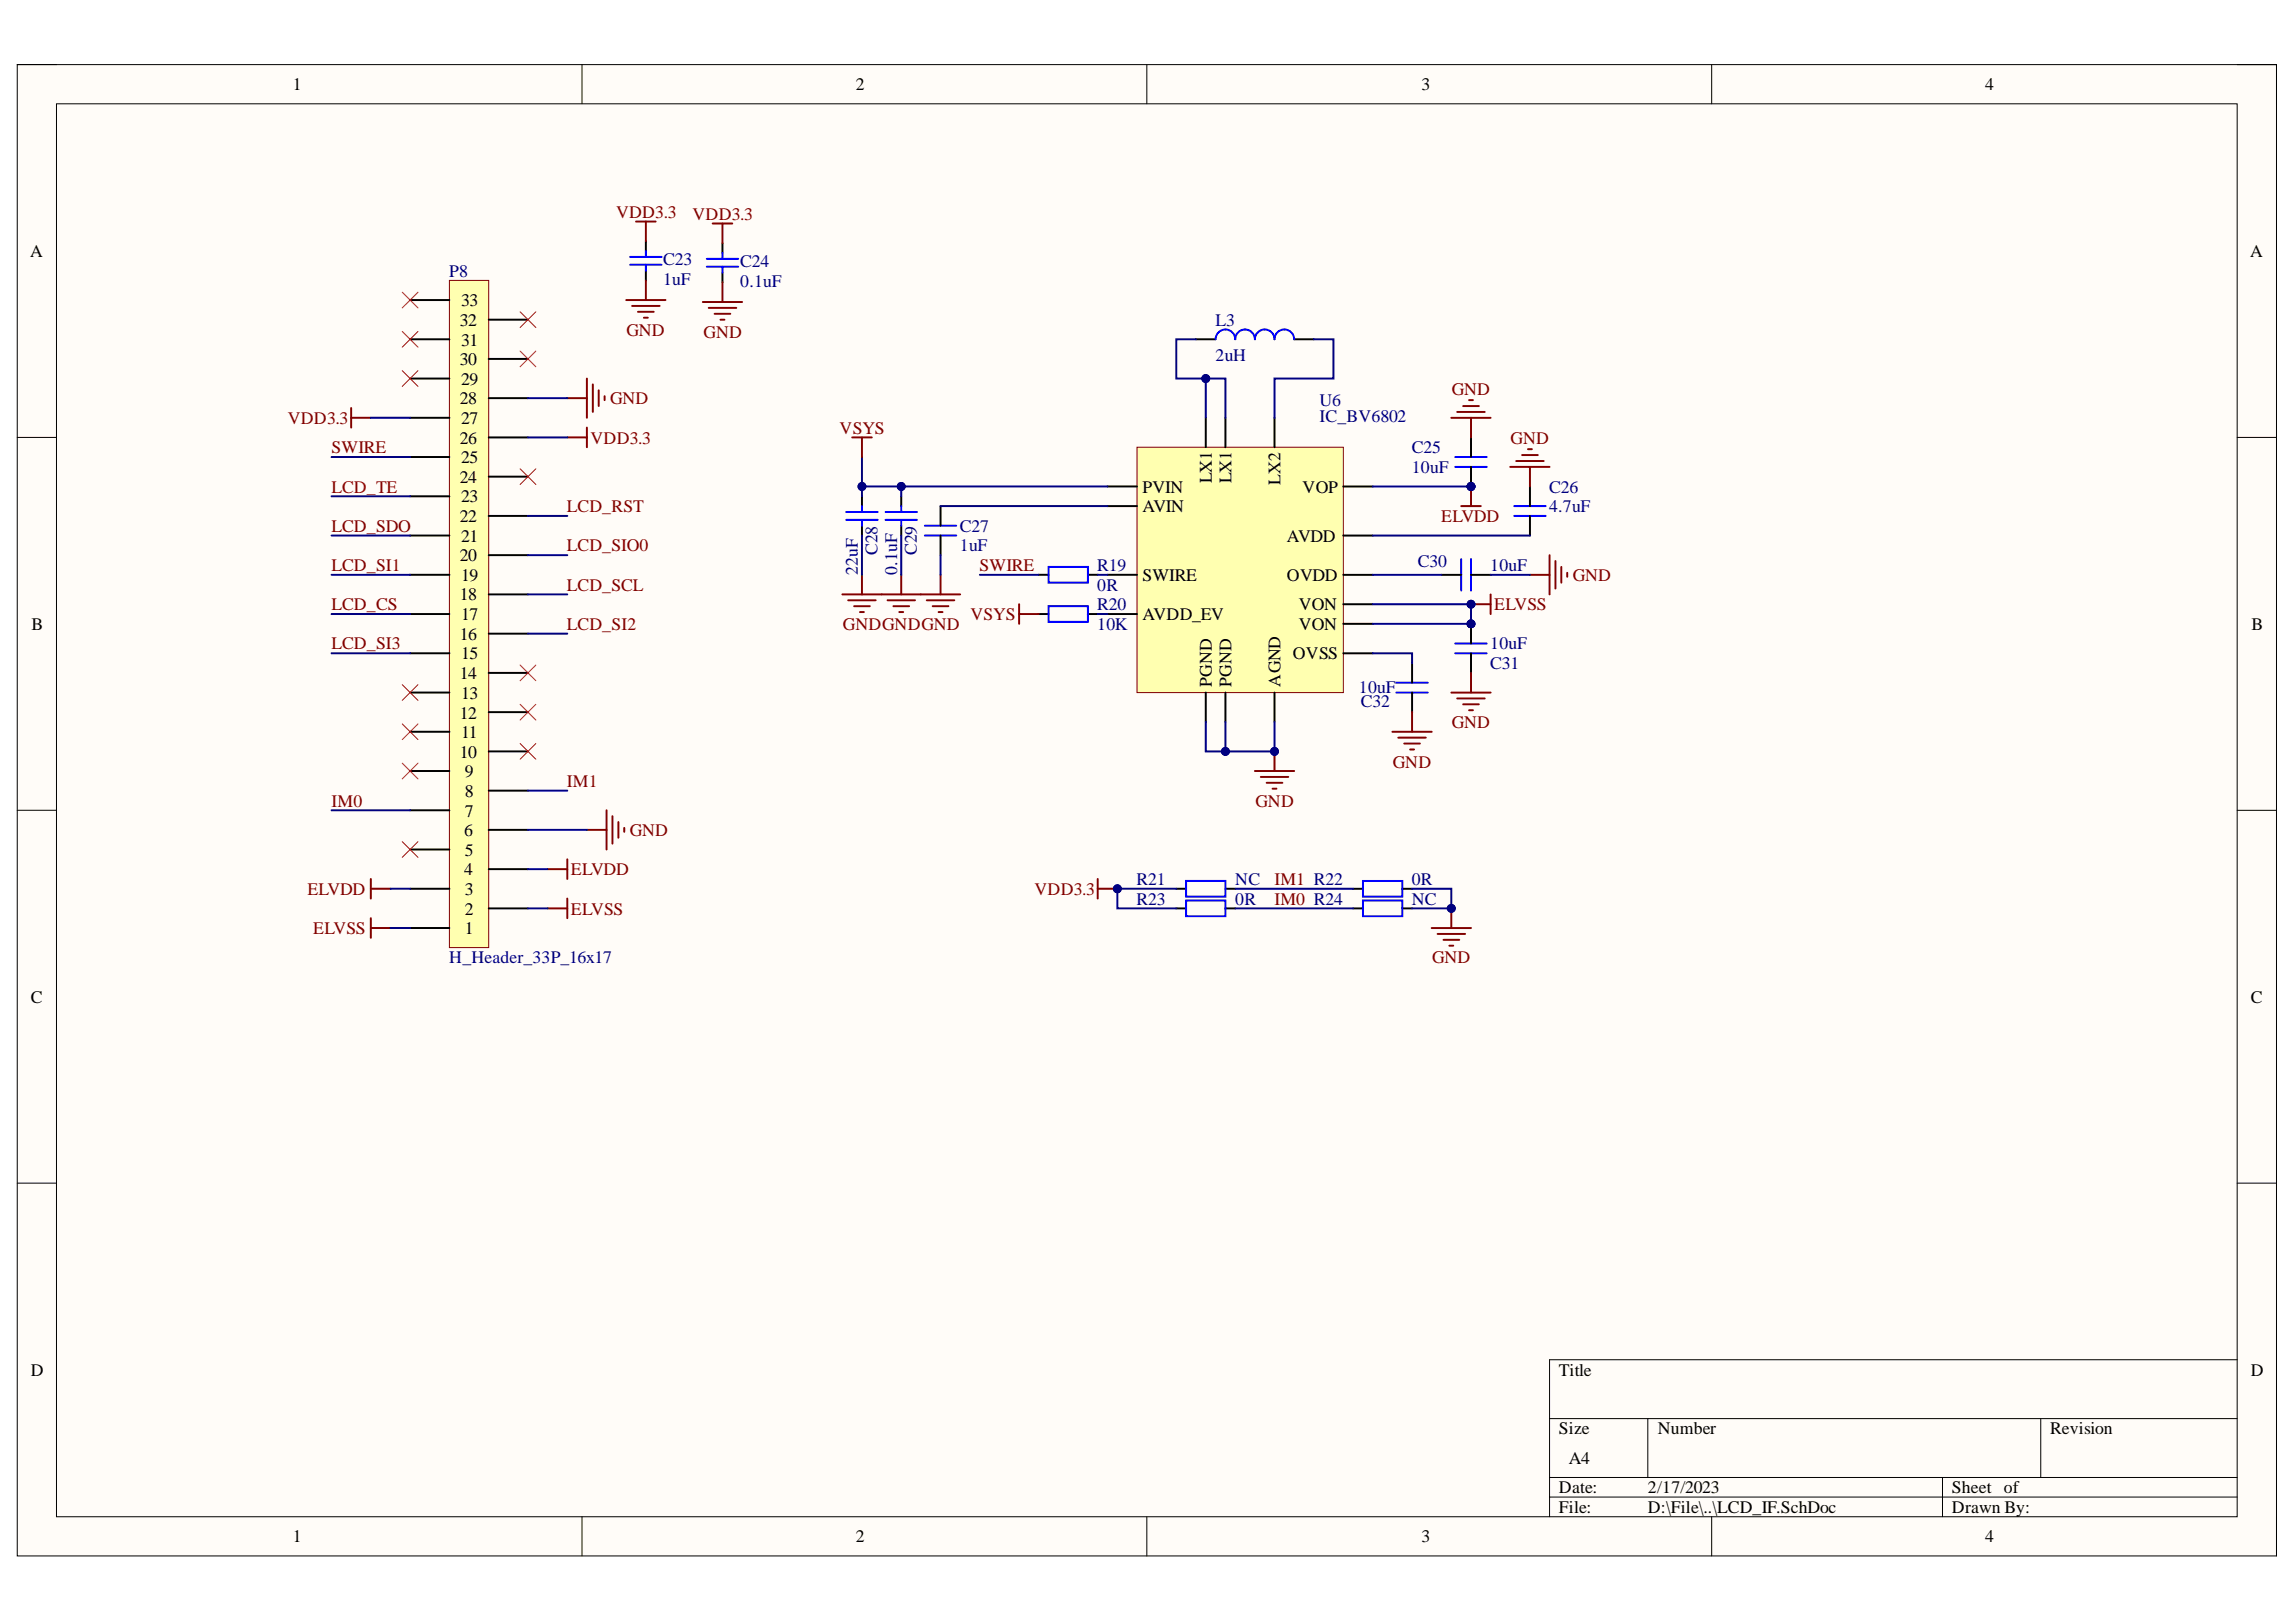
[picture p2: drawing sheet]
<svg xmlns="http://www.w3.org/2000/svg" width="297mm" height="210mm" viewBox="0 0 297 210" stroke-linecap="round" stroke-linejoin="round" font-family="sans-serif">
<defs><g id="words">
<g font-size="2.3">
<text x="37.9" y="11.7">1</text>
<text x="110.7" y="11.7">2</text>
<text x="183.9" y="11.7">3</text>
<text x="256.8" y="11.7">4</text>
<text x="3.9" y="33.3">A</text>
<text x="291.1" y="33.3">A</text>
<text x="59.6" y="39.6">33</text>
<text x="59.5" y="47.3">30</text>
<text x="59.5" y="42.2">32</text>
<text x="59.6" y="44.7">31</text>
<text x="59.5" y="52.3">28</text>
<text x="59.6" y="49.8">29</text>
<text x="59.5" y="57.4">26</text>
<text x="59.6" y="59.9">25</text>
<text x="59.6" y="54.9">27</text>
<text x="59.5" y="62.5">24</text>
<text x="59.6" y="65">23</text>
<text x="147.8" y="63.7">PVIN</text>
<text x="156.8" y="62.6" transform="rotate(-90 156.8 62.6)">LX1</text>
<text x="159.3" y="62.6" transform="rotate(-90 159.3 62.6)">LX1</text>
<text x="165.6" y="62.7" transform="rotate(-90 165.6 62.7)">LX2</text>
<text x="168.5" y="63.7">VOP</text>
<text x="59.5" y="67.5">22</text>
<text x="59.6" y="70.1">21</text>
<text x="147.8" y="66.3">AVIN</text>
<text x="166.5" y="70.1">AVDD</text>
<text x="59.5" y="77.7">18</text>
<text x="59.5" y="72.6">20</text>
<text x="59.6" y="75.2">19</text>
<text x="147.8" y="75.2">SWIRE</text>
<text x="166.5" y="75.2">OVDD</text>
<text x="4.1" y="81.5">B</text>
<text x="59.5" y="82.8">16</text>
<text x="59.6" y="80.2">17</text>
<text x="147.8" y="80.2">AVDD_EV</text>
<text x="168" y="79">VON</text>
<text x="168" y="81.5">VON</text>
<text x="291.3" y="81.5">B</text>
<text x="59.5" y="87.8">14</text>
<text x="59.6" y="85.3">15</text>
<text x="156.8" y="88.8" transform="rotate(-90 156.8 88.8)">PGND</text>
<text x="159.3" y="88.8" transform="rotate(-90 159.3 88.8)">PGND</text>
<text x="165.6" y="88.8" transform="rotate(-90 165.6 88.8)">AGND</text>
<text x="167.3" y="85.3">OVSS</text>
<text x="59.5" y="93">12</text>
<text x="59.6" y="95.5">11</text>
<text x="59.6" y="90.5">13</text>
<text x="59.5" y="98.1">10</text>
<text x="60.2" y="100.6">9</text>
<text x="60.2" y="105.7">7</text>
<text x="60.2" y="103.1">8</text>
<text x="60.1" y="113.3">4</text>
<text x="60.1" y="108.2">6</text>
<text x="60.2" y="110.7">5</text>
<text x="60.2" y="118.3">2</text>
<text x="60.2" y="115.8">3</text>
<text x="60.2" y="120.9">1</text>
<text x="4" y="129.8">C</text>
<text x="291.2" y="129.8">C</text>
<text x="4" y="178">D</text>
<text x="201.7" y="178">Title</text>
<text x="291.2" y="178">D</text>
<text x="201.7" y="185.6">Size</text>
<text x="214.5" y="185.6">Number</text>
<text x="265.2" y="185.6">Revision</text>
<text x="203" y="189.4">A4</text>
<text x="201.7" y="193.2">Date:</text>
<text x="201.7" y="195.8">File:</text>
<text x="213.2" y="193.2">2/17/2023</text>
<text x="213.2" y="195.8">D:\File\..\LCD_IF.SchDoc</text>
<text x="252.5" y="193.2">Sheet of</text>
<text x="252.5" y="195.8">Drawn By:</text>
<text x="37.9" y="199.6">1</text>
<text x="110.7" y="199.6">2</text>
<text x="183.9" y="199.6">3</text>
<text x="256.8" y="199.6">4</text>
</g>
<g font-size="2.3" fill="#800000">
<text x="79.7" y="28.2">VDD3.3</text>
<text x="89.6" y="28.4">VDD3.3</text>
<text x="81" y="43.5">GND</text>
<text x="91" y="43.7">GND</text>
<text x="78.9" y="52.3">GND</text>
<text x="187.8" y="51.1">GND</text>
<text x="37.2" y="54.9">VDD3.3</text>
<text x="42.9" y="58.7">SWIRE</text>
<text x="76.4" y="57.4">VDD3.3</text>
<text x="108.6" y="56.1">VSYS</text>
<text x="195.4" y="57.4">GND</text>
<text x="42.9" y="68.8">LCD_SDO</text>
<text x="73.3" y="66.3">LCD_RST</text>
<text x="73.3" y="71.3">LCD_SIO0</text>
<text x="186.5" y="67.5">ELVDD</text>
<text x="42.9" y="73.9">LCD_SI1</text>
<text x="73.3" y="76.4">LCD_SCL</text>
<text x="126.7" y="73.9">SWIRE</text>
<text x="203.5" y="75.2">GND</text>
<text x="42.9" y="79">LCD_CS</text>
<text x="73.3" y="81.5">LCD_SI2</text>
<text x="109" y="81.5">GNDGNDGND</text>
<text x="125.5" y="80.2">VSYS</text>
<text x="193.3" y="79">ELVSS</text>
<text x="42.9" y="84">LCD_SI3</text>
<text x="187.8" y="94.3">GND</text>
<text x="73.3" y="101.9">IM1</text>
<text x="180.2" y="99.3">GND</text>
<text x="42.9" y="104.4">IM0</text>
<text x="162.4" y="104.4">GND</text>
<text x="73.9" y="113.3">ELVDD</text>
<text x="81.5" y="108.2">GND</text>
<text x="39.8" y="115.8">ELVDD</text>
<text x="73.9" y="118.3">ELVSS</text>
<text x="133.8" y="115.8">VDD3.3</text>
<text x="164.9" y="114.5">IM1 R22</text>
<text x="164.9" y="117.1">IM0 R24</text>
<text x="40.5" y="120.9">ELVSS</text>
<text x="185.3" y="124.7">GND</text>
</g>
<g font-size="2.3" fill="#000080">
<text x="58.1" y="35.8">P8</text>
<text x="85.8" y="34.3">C23</text>
<text x="95.8" y="34.6">C24</text>
<text x="85.8" y="36.9">1uF</text>
<text x="95.8" y="37.1">0.1uF</text>
<text x="157.3" y="46.7">2uH</text>
<text x="157.3" y="42.2">L3</text>
<text x="170.7" y="52.6">U6</text>
<text x="170.7" y="54.6">IC_BV6802</text>
<text x="182.7" y="58.7">C25</text>
<text x="182.7" y="61.2">10uF</text>
<text x="200.4" y="63.7">C26</text>
<text x="113.5" y="71.9" transform="rotate(-90 113.5 71.9)">C28</text>
<text x="118.6" y="71.9" transform="rotate(-90 118.6 71.9)">C29</text>
<text x="124.2" y="68.8">C27</text>
<text x="124.2" y="71.3">1uF</text>
<text x="200.4" y="66.3">4.7uF</text>
<text x="111" y="74.4" transform="rotate(-90 111 74.4)">22uF</text>
<text x="116.1" y="74.4" transform="rotate(-90 116.1 74.4)">0.1uF</text>
<text x="142" y="73.9">R19</text>
<text x="142" y="76.4">0R</text>
<text x="183.4" y="73.4">C30</text>
<text x="192.8" y="73.9">10uF</text>
<text x="142" y="79">R20</text>
<text x="142" y="81.5">10K</text>
<text x="175.8" y="89.7">10uF</text>
<text x="192.8" y="86.6">C31</text>
<text x="192.8" y="84">10uF</text>
<text x="176.1" y="91.5">C32</text>
<text x="147" y="114.5">R21</text>
<text x="147" y="117.1">R23</text>
<text x="159.8" y="114.5">NC</text>
<text x="159.8" y="117.1">0R</text>
<text x="182.7" y="114.5">0R</text>
<text x="182.7" y="117.1">NC</text>
<text x="58.1" y="124.7">H_Header_33P_16x17</text>
</g>
<text font-size="2.3" fill="#980000" x="42.9" y="63.7">LCD_TE</text>
</g></defs>
<path d="M2.2 8.4h292.3v193h-292.3z" fill-rule="evenodd" fill="#fffcf8"/>
<path d="M2.2 8.4h292.3v193h-292.3z" fill="none" stroke="#000" stroke-width=".13"/>
<path d="M7.3 13.4h282.1v182.9h-282.1z" fill-rule="evenodd" fill="#fffcf8"/>
<g fill="none" stroke="#000" stroke-width=".13">
<path d="M2.2 8.4h5.1M7.3 13.4h282.1v182.9h-282.1zM75.3 8.4v5M148.4 8.4v5M221.4 8.4v5M289.4 8.4h5.1v5M2.2 56.6h5.1M289.4 56.6h5.1M2.2 104.9h5.1M289.4 104.9h5.1M2.2 153.1h5.1M289.4 153.1h5.1"/>
<path d="M289.4 176h-88.9v20.3M75.3 196.3v5.1M148.4 196.3v5.1M200.5 183.6h88.9M200.5 191.2h88.9M200.5 193.7h88.9M213.2 183.6v7.6M221.4 196.3v5.1M251.3 191.2v5.1M264 183.6v7.6M294.5 196.3v5.1"/>
</g>
<path d="M58.1 36.3h5.1v86.3h-5.1z" fill-rule="evenodd" fill="#ffffb0"/>
<path d="M58.1 36.3h5.1v86.3h-5.1z" fill="none" stroke="#800000" stroke-width=".13"/>
<g fill="none" stroke="#000" stroke-width=".25">
<path d="M53.1 38.8h5M53.1 59.1h5M53.1 54.1h5M53.1 49h5M53.1 43.9h5M63.2 56.6h5.1M63.2 51.5h5.1M63.2 46.4h5.1M63.2 41.4h5.1M53.1 79.5h5M53.1 74.4h5M53.1 69.3h5"/>
<path d="M53.1 64.2h5M63.2 76.9h5.1M63.2 71.8h5.1M63.2 66.8h5.1M63.2 61.7h5.1M53.1 99.8h5M53.1 94.7h5M53.1 89.6h5M53.1 84.5h5M63.2 97.2h5.1M63.2 92.2h5.1M63.2 87.1h5.1"/>
<path d="M63.2 82h5.1M53.1 115h5M53.1 109.9h5M53.1 104.9h5M63.2 117.6h5.1M63.2 112.5h5.1M63.2 107.4h5.1M63.2 102.3h5.1M53.1 120.1h5"/>
</g>
<g fill="none" stroke="#f00" stroke-width=".13">
<path d="M52 37.8l2.1 2M54.1 37.8l-2.1 2M52 42.9l2.1 2M52 48l2.1 2M54.1 42.9l-2.1 2M54.1 48l-2.1 2M67.3 40.4l2 2M67.3 45.4l2 2.1M69.3 40.4l-2 2M69.3 45.4l-2 2.1M52 88.6l2.1 2M52 93.7l2.1 2"/>
<path d="M52 98.8l2.1 2M54.1 88.6l-2.1 2M54.1 93.7l-2.1 2M54.1 98.8l-2.1 2M67.3 86.1l2 2M67.3 91.1l2 2.1M67.3 96.2l2 2.1M69.3 86.1l-2 2M69.3 91.1l-2 2.1M69.3 96.2l-2 2.1M52 108.9l2.1 2M54.1 108.9l-2.1 2"/>
</g>
<g fill="none" stroke="#800000" stroke-width=".25">
<path d="M45.4 52.8v2.5M45.4 54.1h2.6M73.4 51.5h2.5M73.4 56.6h2.5M75.9 49v5.1M75.9 55.3v2.6M76.7 49.7v3.6M77.5 50.5v2M78.2 51.3v.5M48 113.7v2.6M48 118.8v2.6M48 115h2.5"/>
<path d="M70.8 112.5h2.6M70.8 117.6h2.6M73.4 111.2v2.5M73.4 116.3v2.5M75.9 107.4h2.6M78.5 104.9v5M79.2 105.6v3.6M80 106.4v2M80.8 107.1v.5M48 120.1h2.5"/>
</g>
<path d="M147.1 57.9h26.7v31.7h-26.7z" fill-rule="evenodd" fill="#ffffb0"/>
<path d="M147.1 57.9h26.7v31.7h-26.7z" fill="none" stroke="#800000" stroke-width=".13"/>
<g fill="none" stroke="#000" stroke-width=".25">
<path d="M154.7 43.9h2.6M156 54.1v3.8M158.5 54.1v3.8M164.9 54.1v3.8M167.4 43.9h2.6M143.3 63h3.8M143.3 65.5h3.8M143.3 74.4h3.8M143.3 79.5h3.8M173.8 78.2h3.8M173.8 74.4h3.8M173.8 63h3.8"/>
<path d="M173.8 69.3h3.8M156 89.6v3.8M158.5 89.6v3.8M164.9 89.6v3.8M173.8 84.5h3.8M173.8 80.7h3.8"/>
</g>
<path d="M157.3 43.9a1.27 1.27 0 0 1 1.2-1.3 1.27 1.27 0 0 1 1.3 1.3 1.27 1.27 0 0 1 1.3-1.3 1.27 1.27 0 0 1 1.2 1.3 1.27 1.27 0 0 1 1.3-1.3 1.27 1.27 0 0 1 1.3 1.3 1.27 1.27 0 0 1 1.3-1.3 1.27 1.27 0 0 1 1.2 1.3" fill="none" stroke="#00f" stroke-width=".25"/>
<circle cx="190.3" cy="63" r=".51" fill="#000080"/>
<circle cx="190.3" cy="63" r=".51" fill="none" stroke="#000080" stroke-width=".13"/>
<path d="M188.3 59.1h4M188.3 60.4h4" fill="none" stroke="#00f" stroke-width=".25"/>
<path d="M190.3 56.6v2.5M190.3 60.4v2.6" fill="none" stroke="#000" stroke-width=".25"/>
<circle cx="190.3" cy="63" r=".51" fill="#000080"/>
<circle cx="190.3" cy="63" r=".51" fill="none" stroke="#000080" stroke-width=".13"/>
<path d="M195.9 65.5h4.1M195.9 66.8h4.1M180.6 88.3h4.1M180.6 89.6h4.1" fill="none" stroke="#00f" stroke-width=".25"/>
<path d="M197.9 63v2.5M197.9 66.8v2.5M182.7 85.8v2.5M182.7 89.6v2.6" fill="none" stroke="#000" stroke-width=".25"/>
<circle cx="190.3" cy="80.7" r=".51" fill="#000080"/>
<circle cx="190.3" cy="80.7" r=".51" fill="none" stroke="#000080" stroke-width=".13"/>
<path d="M188.3 83.3h4M188.3 84.5h4" fill="none" stroke="#00f" stroke-width=".25"/>
<path d="M190.3 80.7v2.6" fill="none" stroke="#000" stroke-width=".25"/>
<circle cx="190.3" cy="80.7" r=".51" fill="#000080"/>
<circle cx="190.3" cy="80.7" r=".51" fill="none" stroke="#000080" stroke-width=".13"/>
<path d="M186.5 74.4h2.5M190.3 74.4h2.5M190.3 84.5v2.6" fill="none" stroke="#000" stroke-width=".25"/>
<path d="M189 72.4v4M190.3 72.4v4" fill="none" stroke="#00f" stroke-width=".25"/>
<g fill="none" stroke="#800000" stroke-width=".25">
<path d="M187.8 54.1h5M188.5 53.3h3.6M189.3 52.6h2M190.1 51.8h.5M190.3 54.1v2.5M196.2 59.7h3.5M196.9 58.9h2M197.7 58.1h.5M189 65.5h2.6M190.3 63v2.5M195.4 60.4h5.1M197.9 74.4h2.6"/>
<path d="M197.9 60.4v2.6M200.5 71.8v5.1M201.2 72.6v3.6M202 73.4v2M202.8 74.1v.5M180.1 94.7h5.1M180.9 95.5h3.6M181.7 96.2h2M182.4 97h.5M182.7 92.2v2.5M187.8 89.6h5M188.5 90.4h3.6"/>
<path d="M189.3 91.1h2M190.1 91.9h.5M190.3 87.1v2.5"/>
</g>
<circle cx="190.3" cy="63" r=".51" fill="#000080"/>
<circle cx="190.3" cy="63" r=".51" fill="none" stroke="#000080" stroke-width=".13"/>
<path d="M190.3 78.2h2.5M192.8 76.9v2.6" fill="none" stroke="#800000" stroke-width=".25"/>
<circle cx="190.3" cy="78.2" r=".51" fill="#000080"/>
<circle cx="190.3" cy="78.2" r=".51" fill="none" stroke="#000080" stroke-width=".13"/>
<path d="M162.3 99.8h5.1M164.9 97.2v2.6M163.1 100.5h3.6M163.9 101.3h2M164.6 102.1h.5" fill="none" stroke="#800000" stroke-width=".25"/>
<circle cx="164.9" cy="97.2" r=".51" fill="#000080"/>
<circle cx="164.9" cy="97.2" r=".51" fill="none" stroke="#000080" stroke-width=".13"/>
<path d="M109.5 66.3h4M109.5 67.3h4M111.5 65.5v.8M111.5 67.3v.7M119.6 68h4.1M119.6 69.3h4.1M135.7 78.4h5v2.1h-5zM135.7 73.4h5v2h-5zM153.4 114h5.1v2h-5.1zM153.4 116.5h5.1v2.1h-5.1zM176.3 114h5.1v2h-5.1zM176.3 116.5h5.1v2.1h-5.1z" fill="none" stroke="#00f" stroke-width=".25"/>
<g fill="none" stroke="#000" stroke-width=".25">
<path d="M111.5 64.2v1.3M111.5 68v1.3M121.7 65.5v2.5M121.7 69.3v2.5M134.4 79.5h1.3M134.4 74.4h1.3M140.7 79.5h1.3M140.7 74.4h1.3M152.2 115h1.2M152.2 117.6h1.2M158.5 115h1.3M158.5 117.6h1.3"/>
<path d="M175.1 115h1.2M175.1 117.6h1.2M181.4 115h1.3M181.4 117.6h1.3"/>
</g>
<g fill="none" stroke="#800000" stroke-width=".25">
<path d="M109 76.9h15.2M109.7 77.7h3.6M110.5 78.4h2M111.3 79.2h.5M111.5 74.4v2.5M114.8 77.7h3.6M115.6 78.4h2M116.3 79.2h.5M116.6 74.4v2.5M119.9 77.7h3.6M120.7 78.4h2M121.4 79.2h.5"/>
<path d="M121.7 74.4v2.5M187.8 117.6v2.5M185.2 120.1h5.1M186 120.9h3.5M186.7 121.6h2.1M187.5 122.4h.5"/>
</g>
<circle cx="187.8" cy="117.6" r=".51" fill="#000080"/>
<circle cx="187.8" cy="117.6" r=".51" fill="none" stroke="#000080" stroke-width=".13"/>
<path d="M142 113.7v2.6M142 115h2.6" fill="none" stroke="#800000" stroke-width=".25"/>
<circle cx="144.6" cy="115" r=".51" fill="#000080"/>
<circle cx="144.6" cy="115" r=".51" fill="none" stroke="#000080" stroke-width=".13"/>
<path d="M116.6 64.2v1.3M116.6 68v1.3" fill="none" stroke="#000" stroke-width=".25"/>
<path d="M114.6 66.3h4M114.6 67.3h4M116.6 65.5v.8M116.6 67.3v.7" fill="none" stroke="#00f" stroke-width=".25"/>
<g fill="none" stroke="#000080" stroke-width=".25">
<path d="M42.9 59.1h10.2M48 54.1h5.1M68.3 51.5h5.1M68.3 56.6h5.1M156 49h2.5v5.1M42.9 74.4h10.2M42.9 79.5h10.2M68.3 71.8h5.1M68.3 76.9h5.1M68.3 66.8h5.1M42.9 84.5h10.2M68.3 82h5.1"/>
<path d="M42.9 104.9h10.2M50.5 115h2.6M68.3 102.3h5.1M68.3 107.4h7.6M68.3 112.5h2.5M68.3 117.6h2.5M50.5 120.1h2.6"/>
</g>
<circle cx="156" cy="49" r=".51" fill="#000080"/>
<circle cx="156" cy="49" r=".51" fill="none" stroke="#000080" stroke-width=".13"/>
<path d="M154.7 43.9h-2.5v5.1h3.8v5.1M170 43.9h2.5v5.1h-7.6v5.1" fill="none" stroke="#000080" stroke-width=".25"/>
<circle cx="156" cy="49" r=".51" fill="#000080"/>
<circle cx="156" cy="49" r=".51" fill="none" stroke="#000080" stroke-width=".13"/>
<path d="M177.6 78.2h12.7v2.5h-12.7" fill="none" stroke="#000080" stroke-width=".25"/>
<circle cx="190.3" cy="80.7" r=".51" fill="#000080"/>
<circle cx="190.3" cy="80.7" r=".51" fill="none" stroke="#000080" stroke-width=".13"/>
<circle cx="190.3" cy="78.2" r=".51" fill="#000080"/>
<circle cx="190.3" cy="78.2" r=".51" fill="none" stroke="#000080" stroke-width=".13"/>
<path d="M177.6 74.4h8.9M177.6 69.3h20.3M177.6 63h12.7" fill="none" stroke="#000080" stroke-width=".25"/>
<circle cx="190.3" cy="63" r=".51" fill="#000080"/>
<circle cx="190.3" cy="63" r=".51" fill="none" stroke="#000080" stroke-width=".13"/>
<path d="M158.5 93.4v3.8h6.4v-3.8" fill="none" stroke="#000080" stroke-width=".25"/>
<circle cx="164.9" cy="97.2" r=".51" fill="#000080"/>
<circle cx="164.9" cy="97.2" r=".51" fill="none" stroke="#000080" stroke-width=".13"/>
<circle cx="158.5" cy="97.2" r=".51" fill="#000080"/>
<circle cx="158.5" cy="97.2" r=".51" fill="none" stroke="#000080" stroke-width=".13"/>
<path d="M156 93.4v3.8h2.5" fill="none" stroke="#000080" stroke-width=".25"/>
<circle cx="158.5" cy="97.2" r=".51" fill="#000080"/>
<circle cx="158.5" cy="97.2" r=".51" fill="none" stroke="#000080" stroke-width=".13"/>
<path d="M111.5 63v1.2" fill="none" stroke="#000080" stroke-width=".25"/>
<circle cx="111.5" cy="63" r=".51" fill="#000080"/>
<circle cx="111.5" cy="63" r=".51" fill="none" stroke="#000080" stroke-width=".13"/>
<path d="M111.5 69.3v5.1M116.6 69.3v5.1M121.7 65.5h21.6M121.7 71.8v2.6M126.8 74.4h7.6M142 74.4h1.3M192.8 74.4h5.1M177.6 84.5h5.1v1.3M159.8 115h15.3M159.8 117.6h15.3M182.7 115h5.1v2.6h-5.1" fill="none" stroke="#000080" stroke-width=".25"/>
<circle cx="187.8" cy="117.6" r=".51" fill="#000080"/>
<circle cx="187.8" cy="117.6" r=".51" fill="none" stroke="#000080" stroke-width=".13"/>
<path d="M152.2 115h-7.6v2.6h7.6" fill="none" stroke="#000080" stroke-width=".25"/>
<circle cx="144.6" cy="115" r=".51" fill="#000080"/>
<circle cx="144.6" cy="115" r=".51" fill="none" stroke="#000080" stroke-width=".13"/>
<path d="M116.6 63v1.2" fill="none" stroke="#000080" stroke-width=".25"/>
<circle cx="116.6" cy="63" r=".51" fill="#000080"/>
<circle cx="116.6" cy="63" r=".51" fill="none" stroke="#000080" stroke-width=".13"/>
<path d="M111.5 59.1v3.9h31.8M142 79.5h1.3" fill="none" stroke="#000080" stroke-width=".25"/>
<circle cx="116.6" cy="63" r=".51" fill="#000080"/>
<circle cx="116.6" cy="63" r=".51" fill="none" stroke="#000080" stroke-width=".13"/>
<circle cx="111.5" cy="63" r=".51" fill="#000080"/>
<circle cx="111.5" cy="63" r=".51" fill="none" stroke="#000080" stroke-width=".13"/>
<path d="M42.9 69.3h10.2M42.9 64.2h10.2" fill="none" stroke="#000080" stroke-width=".25"/>
<path d="M67.3 60.7l2 2M69.3 60.7l-2 2" fill="none" stroke="#f00" stroke-width=".13"/>
<path d="M83.6 31.2v1.3M83.6 35v1.3M93.5 31.5v1.2M93.5 35.3v1.2" fill="none" stroke="#000" stroke-width=".25"/>
<path d="M81.5 33.2h4.1M81.5 34.3h4.1M83.6 32.5v.7M83.6 34.3v.7M91.4 33.5h4.1M91.4 34.5h4.1M93.5 32.7v.8M93.5 34.5v.8" fill="none" stroke="#00f" stroke-width=".25"/>
<g fill="none" stroke="#800000" stroke-width=".25">
<path d="M81 38.8h5.1M81.8 39.6h3.5M82.3 28.7h2.5M83.6 28.7v2.5M83.6 36.3v2.5M90.9 39.1h5.1M91.7 39.8h3.5M92.2 28.9h2.5M93.5 28.9v2.6M93.5 36.5v2.6M82.5 40.4h2.1M83.3 41.1h.5"/>
<path d="M92.5 40.6h2M93.2 41.4h.5M110.2 56.6h2.6M111.5 56.6v2.5M131.8 78.2v2.5M131.8 79.5h2.6"/>
</g>
<use href="#words"/>
</svg>
